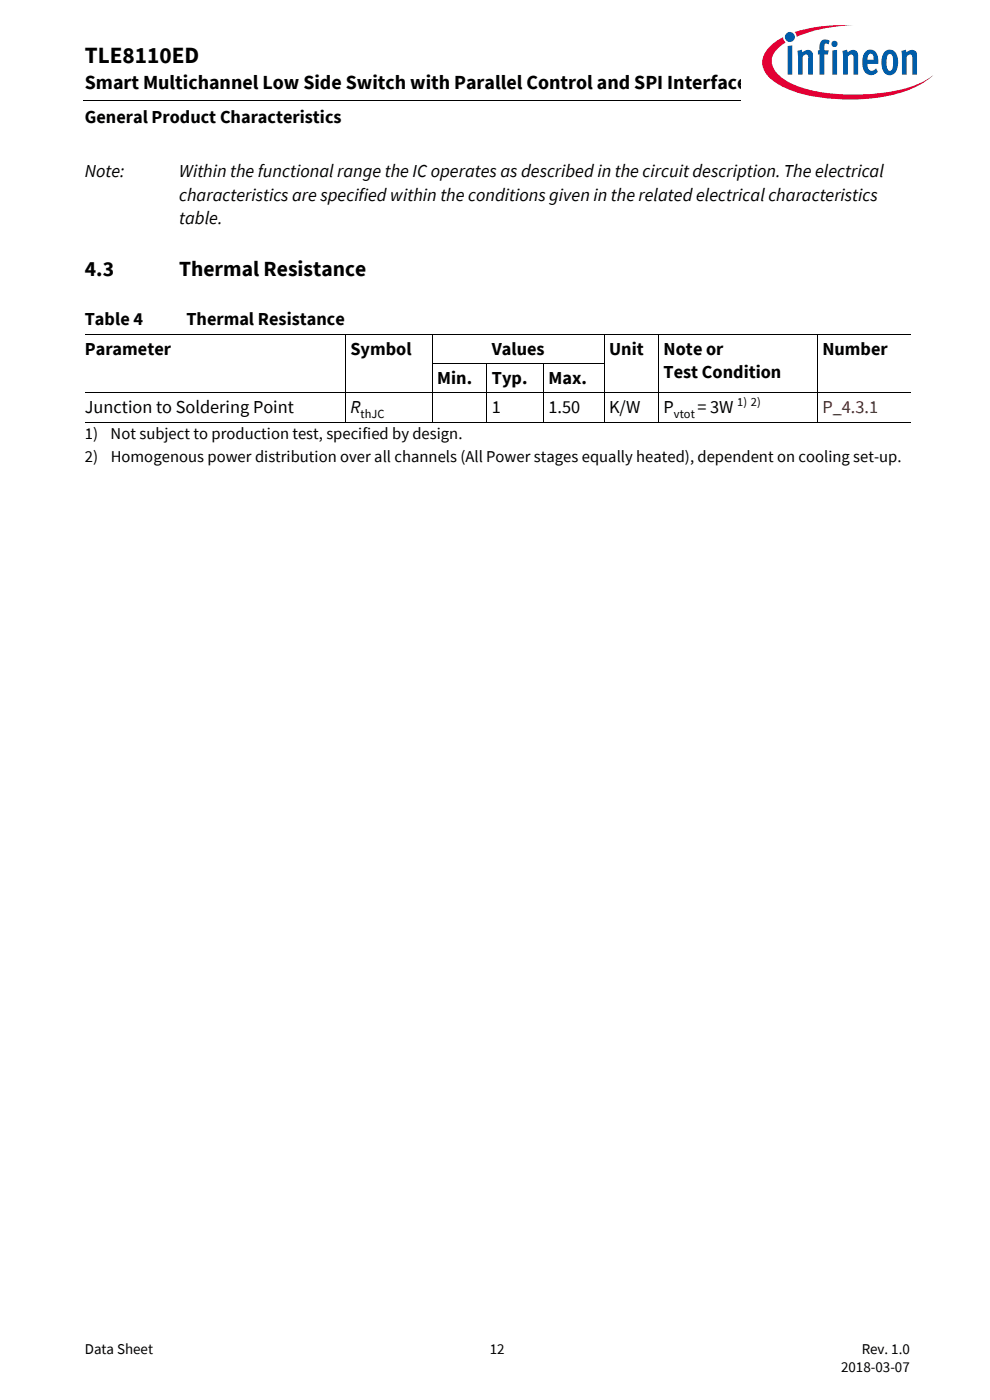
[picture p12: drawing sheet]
<svg xmlns="http://www.w3.org/2000/svg" width="210mm" height="297mm" viewBox="0 0 210 297" stroke-linecap="round" stroke-linejoin="round" font-family="sans-serif">
<defs><g id="words">
<text font-size="4.9" x="18" y="13.4">TLE8110ED</text>
<g font-size="4.6">
<text x="18" y="58.5">4.3</text>
<text x="38" y="58.5">Thermal Resistance</text>
</g>
<text font-size="4.2" x="18" y="19">Smart Multichannel Low Side Switch with Parallel Control and SPI Interface</text>
<g font-size="3.9">
<text x="18" y="26.2">General Product Characteristics</text>
<text x="18" y="37.6">Note:</text>
<text x="38" y="37.6">Within the functional range the IC operates as described in the circuit description. The electrical</text>
<text x="38" y="42.5">characteristics are specified within the conditions given in the related electrical characteristics</text>
<text x="38" y="47.5">table.</text>
<text x="18" y="69">Table 4</text>
<text x="39.5" y="69">Thermal Resistance</text>
<text x="18" y="75.4">Parameter</text>
<text x="74.3" y="75.4">Symbol</text>
<text x="104.3" y="75.4">Values</text>
<text x="129.2" y="75.4">Unit</text>
<text x="140.8" y="75.4">Note or</text>
<text x="174.4" y="75.4">Number</text>
<text x="92.8" y="81.5">Min.</text>
<text x="104.3" y="81.5">Typ.</text>
<text x="116.3" y="81.5">Max.</text>
<text x="140.8" y="80.3">Test Condition</text>
<text x="18" y="87.7">Junction to Soldering Point</text>
<text x="74.3" y="87.7">R</text>
<text x="104.3" y="87.7">1</text>
<text x="116.3" y="87.7">1.50</text>
<text x="129.2" y="87.7">K/W</text>
<text x="140.8" y="87.7">P</text>
<text x="147.9" y="87.7">= 3W</text>
</g>
<text font-size="3.9" fill="#802600" x="174.4" y="87.7">P_4.3.1</text>
<g font-size="3.5">
<text x="18" y="93">1)</text>
<text x="23.5" y="93">Not subject to production test, specified by design.</text>
<text x="18" y="98">2)</text>
<text x="23.5" y="98">Homogenous power distribution over all channels (All Power stages equally heated), dependent on cooling set-up.</text>
</g>
<g font-size="3.2">
<text x="18" y="287.3">Data Sheet</text>
<text x="103.9" y="287.3">12</text>
<text x="182.8" y="287.3">Rev. 1.0</text>
<text x="178.4" y="291.2">2018-03-07</text>
</g>
<g font-size="2.6">
<text x="76.5" y="88.7">thJC</text>
<text x="142.9" y="88.7">vtot</text>
<text x="156.4" y="86.2">1) 2)</text>
</g>
</g></defs>
<path d="M17.7 21.3l.1 .1z" fill="#000"/>
<path d="M17.8 21.4h140.5" fill="none" stroke="#000" stroke-width=".21"/>
<path d="M157.3 5.1h42.7v21.5h-42.7z" fill="#fff"/>
<path d="M168.6 6.8l.4 1 1.4-.5a31.9 31.9 0 0 1 10.7-1.9 32.2 32.2 0 0 0-12.5 1.4zM163.4 9.8a4.3 4.3 0 0 0 0 6.9 21.8 21.8 0 0 0 11.7 4.1 38.5 38.5 0 0 0 18.7-2.1 14.3 14.3 0 0 0 4.2-2.8 18.4 18.4 0 0 1-8.8 3.5 40.4 40.4 0 0 1-20.2-1.2l-1.6-.7a6.4 6.4 0 0 1-3.7-4.4 5.1 5.1 0 0 1 2.9-4.1l-.3-.3-.2-.8-1 .5z" fill-rule="evenodd" fill="#e30034"/>
<path d="M166.5 7.8a1.06 1.06 0 0 0 2.1 0 1.06 1.06 0 0 0-2.1 0zM167.1 9.8v6h.9v-6.2zM169.1 10.8l.2 1.3v3.7h.9v-3.8l.7-.4h.3l.2 .3v3.9h1v-3.9a1.21 1.21 0 0 0-.8-1.3 1.21 1.21 0 0 0-1.4 .5l-.1-.6zM174.3 8.6a2.41 2.41 0 0 0-.5 2.1h-.3v.9h.3v4.2h1v-4.2h.8l.2-.9h-1v-.9a.49 .49 0 0 1 .3-.6 .49 .49 0 0 1 .6 .2l.3-.7a1.45 1.45 0 0 0-1.7-.1zM176.5 10.7v5.1h1v-5.2zM176.3 9.3a.7 .7 0 0 0 1.4 0 .7 .7 0 0 0-1.4 0zM178.7 10.8l.1 5h1v-3.8a.64 .64 0 0 1 .5-.5 .64 .64 0 0 1 .7 .4v3.9h1v-3.9a1.22 1.22 0 0 0-.8-1.3 1.22 1.22 0 0 0-1.4 .5l-.2-.6zM183.7 10.8a3.9 3.9 0 0 0-.1 4.7 1.76 1.76 0 0 0 2.6-.3l-.4-.7a.99 .99 0 0 1-1.6 .1l-.2-1.1h2.3v-.2a2.3 2.3 0 0 0-1.5-2.8h-.5zM184.2 11.7a.65 .65 0 0 1 .9-.2 .65 .65 0 0 1 .2 .9v.3h-1.3zM187.7 10.9a3.9 3.9 0 0 0 .1 4.8 1.68 1.68 0 0 0 2.6-1.5 3.8 3.8 0 0 0-.7-3.3 1.59 1.59 0 0 0-2 0zM188.4 11.6l.2-.1a.86 .86 0 0 1 .8 1.2v.7a1.26 1.26 0 0 1-.6 1.6 2.12 2.12 0 0 1-.7-2.3l.1-.9zM191.2 10.8l.1 5h1v-3.8l.7-.4h.3l.2 .3v3.9h1v-4.2a1.08 1.08 0 0 0-.6-1 1.08 1.08 0 0 0-1.3 .2l-.4 .3v-.6z" fill-rule="evenodd" fill="#005da9"/>
<path d="M18 71h175.1M73.3 71v18.6M91.7 77.2h36.5M91.7 71v18.6M103.3 77.1v12.5M115.3 77.1v12.5M128.1 71v18.6M139.7 71v18.6M173.4 71v18.6M18 83.4h175.1M18 89.5h175.1" fill="none" stroke="#000" stroke-width=".21"/>
<use href="#words"/>
</svg>
